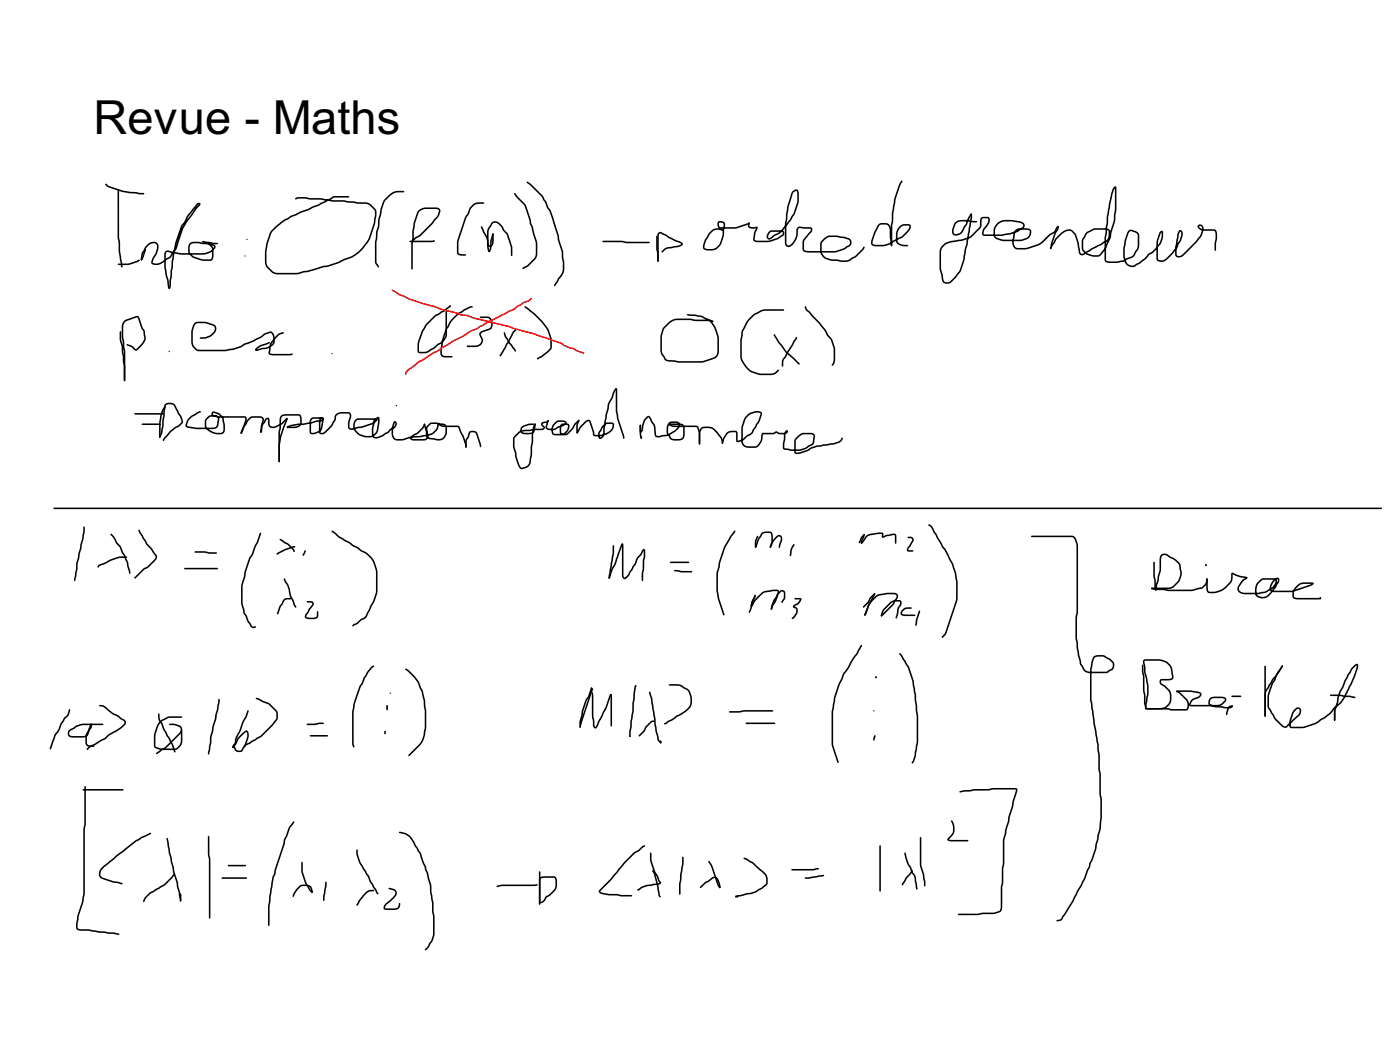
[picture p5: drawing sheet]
<svg xmlns="http://www.w3.org/2000/svg" width="353mm" height="265mm" viewBox="0 0 353 265" stroke-linecap="round" stroke-linejoin="round" font-family="sans-serif">
<defs><g id="words">
<text font-size="11.9" x="23.6" y="33.7">Revue - Maths</text>
</g></defs>
<g fill="#000">
<path d="M26.5 46.5l.4-.1a4 4 0 0 0 2.5 1.2l1.8 .5 5.1 .6 .2 .2-.2 .2h-.9l-2.5-.3-1.9-.3-2.3-.8a2.89 2.89 0 0 1-2.2-1.2zM29.7 47.8l.2-.2 .2 .2v12.1l.2 1.2 .1 2.4 .6 3.8-.2 .2-.2-.3-.4-1.8-.5-5.5zM74.5 50l.7-.3h1.8l1.3 .3h2.9l2.9 .5h2.6l3.7 .5 2.3 .1a3.8 3.8 0 0 1 2.1 1.7l.2 .5v1.2l-.3 2-.7 2.1a10.1 10.1 0 0 1-7 7.1l-1.1 .5a16.3 16.3 0 0 1-4.8 1.4l-5.9 1.6h-5.5a3.9 3.9 0 0 1-2.8-3.4v-2.4l.3-1.4a7.3 7.3 0 0 1 2.4-4.9l2-1.6 1.9-1.1 6.7-2.8 3.9-2.1h3.9l.2 .2-.2 .2h-3.8l-3.8 2.1-6.8 2.8-2 1.2-2.2 1.8a6.7 6.7 0 0 0-1.9 4.3l-.2 2.5a3.4 3.4 0 0 0 1.6 3.9l1.1 .3h5.1l5.9-1.5a15.8 15.8 0 0 0 4.9-1.5l1.1-.5a9.5 9.5 0 0 0 6-4.9l1.3-4 .4-2.1-.1-1.2-1.4-1.4-.9-.3h-1.9l-3.5-.5h-2.8l-3.2-.5h-2.6l-1.3-.3h-1.7l-.6 .3zM97.6 49.8l1-.9 1-.6 2.3-.2 .2 .2-.2 .2-1.7 .1-.9 .3a5.4 5.4 0 0 0-2.9 4.5l-.5 2.1-.1 1.6-.4 1.4-.3 2.7v4.9l.6 1.2-.2 .2-.8-1.3v-5l.3-2.8 .4-1.3 .1-1.8 1-3.7a2.93 2.93 0 0 1 1.1-1.8zM121.4 57.3l.2-.2 .2 .1 1.2 2.5 .6 2.2a.84 .84 0 0 0 .7-1.1v-1.7l.2-.2a2.82 2.82 0 0 1 .1 2.2 .88 .88 0 0 1-.4 1 .88 .88 0 0 1-1.1-.1l-.3-1.8zM119.2 51.8l1.2-.7 1.7-.1 .2 .2-.2 .2h-1.3a3.1 3.1 0 0 0-2.4 2.7l-.7 1-1.9 6.1v2.7l.7 .2h1l.2 .2-.2 .2h-1.4l-.5-.2-.2-.4 .1-3.3 1.9-5.8 .6-.9 .6-1.4zM124.3 59.1l.1-.2 .3 .2-.2 .2zM124.3 59l.3 .1v.2a7.3 7.3 0 0 0-.5 3.3l-.3 .8-.3 .2-.2-.2 .4-.8a7.9 7.9 0 0 1 .5-3.5zM130 48.7l1.5 1.7a4.9 4.9 0 0 1 2 3.4l1.4 5.1a9.2 9.2 0 0 1 .4 6.4l-2 2-1.2 .6-.2-.2 1.3-.8 1.9-2.1a9 9 0 0 0-.6-5.8l-1.8-6.2a3.9 3.9 0 0 0-1.8-2.4l-1.1-1.4zM133.1 45.8l1.1 .7 2.7 2.8 1 1.6 .5 1.4 .7 .9 .7 1.9 1.3 4.2 .1 1.1a11 11 0 0 1 1.1 5l.2 2.6a4.8 4.8 0 0 1-1.4 2.7l-1 1.6-.2-.2v-.3l1.1-1.7a3.3 3.3 0 0 0 1.1-2.1l-.2-2.5a11.1 11.1 0 0 0-1.1-5l-.1-1.1-1.3-4.1-.7-1.9-.6-1-.5-1.3-1-1.6-2.7-2.7-1-.7zM165.7 59.6l.2-.2 .2 .2v3.2l.2 1.3v1.8l-.2 .2-.2-.2v-1.9l-.2-1.2zM181.3 55.9a1.12 1.12 0 0 1 1.4 0 1.12 1.12 0 0 1 .3 1.3l-.1 .4a7 7 0 0 1-1.7 5 3.6 3.6 0 0 1-3.3 .4l-.4-.4v-.7l.4-1.3 .8-1.3a2.7 2.7 0 0 1 3.2-1.6l.7 .3-.2 .2-.6-.1a2.3 2.3 0 0 0-2.8 1.4l-.6 1.1-.4 1a.75 .75 0 0 0-.1 1 .75 .75 0 0 0 .9 .2 2.57 2.57 0 0 0 2.9-1.2 8.2 8.2 0 0 0 .8-4.1l.1-.4a.67 .67 0 0 0-.2-.9 .67 .67 0 0 0-.9 .2l.2 .8 .7 .1a11 11 0 0 0 6.6-1.1l.3 .1-.1 .2a12 12 0 0 1-7.2 1.2 1.09 1.09 0 0 1-.9-.7 1.09 1.09 0 0 1 .2-1.1z"/>
<path d="M188.9 56.3l.2-.2 .2 .2-.2 .2zM188.9 56.3l.2-.2 .2 .1-.1 .8a1.64 1.64 0 0 0 1.9 .2l.2 .4-.6 1.3-.2 1.5 .2 .2 3.5 .1 2.1-.7 1.2-.8a.39 .39 0 0 0 .2-.4 .39 .39 0 0 0-.4-.3h-2.3a1.31 1.31 0 0 0-1 1.4l.4 .1 2.5-1.6 2.5-3a11 11 0 0 0 1.9-4.4v-2.1l-.2-.7-.9 .5-1.1 3.5-.5 4.3 .1 5.2a.7 .7 0 0 0 .7 .3 .7 .7 0 0 0 .5-.5 4.1 4.1 0 0 0 1.1-2.9l.1-.7a.88 .88 0 0 1 1-.7l1.6 .1a1.19 1.19 0 0 1 1.3 .3v.9l-1.9 2.3-.1 2.1 .3 .3 .7 .1h7.1l1.9-.7 1.5-.9 .1-.6-.2-.5-1.2-.5-2.1-.3h-1.7l-.5 .2-1.4 1.3v2.2l.4 .9 .8 .6 1.2 .4 3.7 .3 .8-.2 1.4-.9 1.9-1.8 .3-.5 .1-.1 .2 .2-.4 .7-1.7 1.7-1.8 1.1-1.8 .2-3-.4-1.5-.5-.9-1.1-.1-2.5 .2-.7 1-1 1-.5h2.1l3.1 .8a1.28 1.28 0 0 1 .5 1.3 1.28 1.28 0 0 1-1.1 1l-.9 .5-2 .7h-7a1.35 1.35 0 0 1-1.3-.5v-2.5l1.9-2.4 .1-.5-2.9-.2-.3 .4-.1 1a3.5 3.5 0 0 1-2.5 3.3l-.5-.3-.2-.5v-5l.5-4.3 1-3.2a1.34 1.34 0 0 1 1.8-1l.1 .2a9.1 9.1 0 0 1-1.7 7.1l-2.4 3.1-2.5 1.7a.82 .82 0 0 1-1.3 .1 .82 .82 0 0 1 .1-1.2l.3-.6 .5-.3h2.7a.8 .8 0 0 1 .8 .7 .8 .8 0 0 1-.6 .9 8.3 8.3 0 0 1-6.1 1.4l-.9-.2-.4-.4 .3-1.9 .5-1.1 .1 .1a1.62 1.62 0 0 1-2.2-.6zM227.5 45.6l.2-.1 .2 .2a21.1 21.1 0 0 0-2 6.1l-.6 5.2v5l-.2 .2-.2-.2v-4.9l.5-4.2a18.1 18.1 0 0 1 1.7-6.6zM245.2 53.8a1.98 1.98 0 0 1 0 2l-.8 5.7-.5 1.5a15.6 15.6 0 0 1-1.4 5.6l-2.4 2.7a1.44 1.44 0 0 1-1.6 .2 1.44 1.44 0 0 1-.8-1.4 17.4 17.4 0 0 1-.2-7.6 3.7 3.7 0 0 1 3.1-1.8l.9-.1a6.7 6.7 0 0 0 5.1-2.6l.8-.9 .1-1.7 .2-.5 .5-.2h1.2a1.48 1.48 0 0 1-.1 2.3l-.8 1.1-.1 1h4.8a10.7 10.7 0 0 0 4.7-1.6l.3-.2a.67 .67 0 0 0 0-.8 .67 .67 0 0 0-.7-.3l-1.5-.2a4.7 4.7 0 0 0-3.7 .4l-1 1.3-.1 1.6 .2 .4 1.7 .7 2.6 .1a5.5 5.5 0 0 0 3-.3 1.63 1.63 0 0 0 1.3-1.9l-.7-.3h-2a1.31 1.31 0 0 0-1.1 1.4l-.1 .8a1.53 1.53 0 0 0 .9 2.4 8.8 8.8 0 0 0 8-3.6l1.1-.6 .8-1.3 .3-.1 .2 .2-1 1.4-1.3 .8a9.3 9.3 0 0 1-8.4 3.5 2.05 2.05 0 0 1-.9-2.9v-.8a1.67 1.67 0 0 1 1.8-1.6h1.1a1.21 1.21 0 0 1 1.7 .8 2.22 2.22 0 0 1-2.2 2.3 17.8 17.8 0 0 1-6-.1 1.41 1.41 0 0 1-1.4-1.5 3 3 0 0 1 1.2-3 4.9 4.9 0 0 1 4.1-.5l1.2 .2a1.19 1.19 0 0 1 1.4 1.5l-.4 .4a7.9 7.9 0 0 1-4.1 1.6h-.3a7.6 7.6 0 0 1-3.4 .2 3.8 3.8 0 0 1-2.3-.1l-.2-.3v-.7l.6-1.1a2.19 2.19 0 0 0 .9-2.1h-1.5l-.3 2.1-1.3 1.5a6.7 6.7 0 0 1-4.8 2.2l-1 .1a2.95 2.95 0 0 0-3 2.7v4l.5 2.2a1.05 1.05 0 0 0 .5 1.1 1.05 1.05 0 0 0 1.2-.1 8.4 8.4 0 0 0 3.4-6.2l1.3-6.4 .5-3.4v-1zM241.2 56.1l.6-.4 .8-.2h1.9l2.1 .2 .2 .2-.2 .2h-.8l-1.3-.2h-1.6a1.66 1.66 0 0 0-1.9 1.3l-.1 .5a.8 .8 0 0 0-.2 .8 .8 .8 0 0 0 .7 .6 1.76 1.76 0 0 0 1.7-1.4l.7-1.2 .6-1.6 .8-1.1 .2 .2-2 3.9a1.98 1.98 0 0 1-2.8 1.3l-.2-.6v-.7zM267 57.2l.2-.2a1.17 1.17 0 0 1-.4 1.6l-1.1 2.9-.1 1-.3 .4-.2-.2 .3-1.4zM29.9 66.5l2.6-.1 2.6-1a.48 .48 0 0 1 0 .6 .48 .48 0 0 1-.5 .2l-2.3 .7h-2.4l-.2-.2zM37 61.9a2.03 2.03 0 0 1 2.6-.7 1.86 1.86 0 0 1 .2 2.2l-.3 .8-.6 1-.3 1a2.25 2.25 0 0 0 2.8-.6l1.6-1 1.2-1.9 .5-1.5a16 16 0 0 1 3.6-7.1l1.9-2.6-1 1.1a12.6 12.6 0 0 0-2.6 3.9l-.6 .8-1.5 4.3-.8 4.4-.6 6.1-.3 .8-.2-.2 .7-6.7 .9-4.5 1.4-4.3 .8-1.1a11.7 11.7 0 0 1 2.6-3.9l.7-.8a.47 .47 0 0 1 .6-.3 .47 .47 0 0 1 .2 .7l-.9 1-2.4 3.3a26.3 26.3 0 0 0-2.7 6.9l-1.3 1.9-.9 .6a4.4 4.4 0 0 1-3.2 1.4l-.7-.2-.2-.4 .3-1.3 .4-.6a3.6 3.6 0 0 0 .7-2.6 1.05 1.05 0 0 0-1.7-.2l-1 1-.7 1.3-.3 1.6-.2 .2-.2-.2 .3-1.7zM35.7 65.3l.2 .2-.2 .2-.2-.2zM36.5 63l.2-.2 .2 .3-.8 2.2-.4 .4-.2-.2zM41.8 63.4l.4-.2 .5 .1a16.9 16.9 0 0 0 5.6 .6h2.6a3.5 3.5 0 0 0 3.1-1.4v-.4l-1.2-.4-3.8-.3a.97 .97 0 0 0-1.1 1.2l.1 1.2 1.1 1a7 7 0 0 0 4 .6l.3-.1 .1-.5v-2.2l-.9-.9-1.4-.5-.1-.2 .2-.2 1.6 .6 .9 1.1v2.6l-.2 .5-.5 .2a7.4 7.4 0 0 1-4.3-.7l-1.2-1.2-.1-1.4a1.35 1.35 0 0 1 1.5-1.5l3.7 .3 1.3 .4a.66 .66 0 0 1 .4 .5 .66 .66 0 0 1-.2 .6l-1 .9-1.3 .5-3.6 .1a20.7 20.7 0 0 1-6-.7l-.4 .4a14.8 14.8 0 0 0 .7 6.6l.3 2.1-.2 .2a1.13 1.13 0 0 1-.4-1.2l-.1-1a14.8 14.8 0 0 1-.7-6.9zM42.7 72.5l.3 .2-.2 .2-.3-.2z"/>
<path d="M51.1 60.9l.2-.1 .2 .3-.2 .1zM51.2 60.8l3.7 .5 .2 .1-.2 .2h-.9l-2-.3-.7-.1-.2-.2zM103.5 60.7l6.2-.1 .2 .2-.9 .3h-5.5l-.2-.2zM105.6 53.1l1.6-.7 3-.1a.92 .92 0 0 1 1 1.1 4.9 4.9 0 0 1-1.7 2.7 16.1 16.1 0 0 1-4.4 4.1l-1 .9-.3-.2 1.2-1.2a14.8 14.8 0 0 0 4.4-4.1l.1-.2a3.2 3.2 0 0 0 1.3-2.2l-.1-.3-.4-.1-2.7-.1a1.94 1.94 0 0 0-2 1.2l-.8 2.4-.3 1.9v2l-.3 1.3v6.4l-.2 .2-.2-.2v-6.4l.3-1.3v-2l.3-2 .9-2.6zM108.9 80.4l1-1 2.2-1.1 1.5-1.3 .3 .2-1.6 1.4-1.8 1a12.1 12.1 0 0 0-3.4 3.6l-1.2 3.2-.1 2.3 2-.1 1.7-.9 1-1a2.87 2.87 0 0 0 1.9-1.8l.1-6.3 .2-.2 .2 .2-.1 6.5a3.4 3.4 0 0 1-2.1 2l-1.5 1.1a3.7 3.7 0 0 1-3.5 .9l-.3-.4 .1-2.2 .9-2.9 .4-.6a6.1 6.1 0 0 1 2.1-2.6zM114.6 79.9l1-.9 1.5-1 1.6-.7 .5-.1 .2 .2-2.4 1.2a9.5 9.5 0 0 0-4 4.3l-1.1 3.1-.3 3.3 .5 .5h2l.2 .2-.2 .2h-1.8a1.09 1.09 0 0 1-1.1-1l.3-3.1 1-3 1.1-2zM121.3 79.9h1.8a1.92 1.92 0 0 1 1.3 1.5 1.92 1.92 0 0 1-.9 1.9l-2.1 .9 .4 1.1a1.69 1.69 0 0 1-1.8 2.3h-2l-.2-.2 .2-.2h2a1.3 1.3 0 0 0 1.5-1.7l-.5-1 .1-.6 .6-.4 1.7-.6a1.57 1.57 0 0 0-.3-2.6l-1.8-.1-.2-.1zM124.1 56.1a1.46 1.46 0 0 1 2 .2l.8 .7 .4 1 1.1 1.3 .9 3 .1 2.2-.2 .2-.2-.2-.1-2.3-.9-2.8-2.1-2.8a.98 .98 0 0 0-1.6 0l-.9 1.6a15.1 15.1 0 0 0 .2 5.1l.1 .1-.2 .2-.2-.1a12.4 12.4 0 0 1-.3-5.4zM132.6 77.2l2.4 1.8 2.9 3.2a7.1 7.1 0 0 1 1.3 5.8l-2.2 2.1-1.2 .6-.3-.2 2.3-1.6 1.1-1.1a7.2 7.2 0 0 0-.6-4.2l-1.6-2.3-2-2-2.2-1.7-.1-.2zM152.2 60.7l11.7 .3 .2 .2-.2 .2h-5.6l-1.3-.3h-4.8l-.2-.2zM166.3 58.7l.7-.1 3.5 1.9 1.5 .6a.53 .53 0 0 1 .4 .5 .53 .53 0 0 1-.4 .5l-3.7 .7-1.1 .9-.2-.3 1.1-.9 3-.5 .9-.4-3.2-1.5-1.9-1.1a.4 .4 0 0 0-.6 .4v6.5l-.2 .2-.2-.2v-6.5zM221.8 56.6l.6-.3h1.2a1.62 1.62 0 0 1 1.4 2l.3 3.3v.4l-.2 .2-.2-.2-.3-2.1v-1.9a1.14 1.14 0 0 0-1-1.3h-1.2l-.4 .3-1 1.8-.6 1.9a.71 .71 0 0 0 0 .9 .71 .71 0 0 0 .9 .2h1.9l1.4-.5 3.1-1.7 1.8-2a.36 .36 0 0 0 .2-.4 .36 .36 0 0 0-.3-.3h-1.1a2.21 2.21 0 0 0-1.7 2.2l.1 2 1 .6 1.5 .1 .2 .2-.2 .2-1.6-.1-1.2-.7-.2-.5v-1.8a2.58 2.58 0 0 1 2.1-2.6h1.1a.79 .79 0 0 1 .6 .6 .79 .79 0 0 1-.2 .8l-1.9 2-2.2 1.1a4.6 4.6 0 0 1-3 1.2h-1.1a1.21 1.21 0 0 1-1.7-.9l.7-2.5z"/>
<path d="M266.6 60a4.7 4.7 0 0 1 3.4-2.2l.2 .1a2.87 2.87 0 0 1 1.8 2.1l.8 3.8a.74 .74 0 0 0 1.3-.2l4.6-2.7a1.7 1.7 0 0 0 1.2-2l-.1-.7-.9-.2h-2.5l-1.6 .8-1.2 1.7-.1 2.3a3.5 3.5 0 0 0 3.8 1.6l1.6-1.9 1.2-2.6 .5-2.2a5.8 5.8 0 0 0 .6-3.2l.3-1.4v-5.8l.1 .1-.6 1.4-.7 2.7-1 8.4v5.6l.2 .3a10.1 10.1 0 0 0 4.1-.1l1-.6a2.37 2.37 0 0 0 2.1-1.8l.5-1.2v-2.8l-.5-.6-1.1-.4-.3 .1-.4 .5-.6 1.8-.3 2.1a5.8 5.8 0 0 0 .4 3.2 1.59 1.59 0 0 0 2.7 .4l1.8-1.2 1.1-1.2 .9-.5 1.8-2.1 .6-1.6v-1.2l-.9 2.4v4.5a1.47 1.47 0 0 0 1.6 0l1.8-1.7 1.1-1.4 1.3-2.9 .1-.7-.3-.4-.4 .9-.5 3v2l.1 .2a1.15 1.15 0 0 0 1.3-.3l3.3-3.3 1.2-1.4 .5-1.7-.1-.5-.3-.3a.24 .24 0 0 0-.4 .1 .25 .25 0 0 0 .3 .4l.9 .3 2.7 .1 .5 .3 .2 2-.2 1.1-.1 1.9-.2 .1-.1-.1v-2l.2-1-.2-1.8-.2-.2h-2.6a1.22 1.22 0 0 1-1.4-1.4 .96 .96 0 0 1 1.2 .1 .96 .96 0 0 1 .2 1.2l-.5 1.4-1 1.4-3.7 3.7a1.15 1.15 0 0 1-2-.4v-1.9l.3-1.1a5.2 5.2 0 0 1 .9-3.1 1 1 0 0 1 .7 1.5l-1.5 3.2-1 1.3-2.1 1.9a1.32 1.32 0 0 1-2-.8v-4l.7-2.4a.52 .52 0 0 1 .4-.5 .52 .52 0 0 1 .6 .3l-.1 1.3-.4 1.3-1 1.5-1 1.1-1 .5-1 1.2-2.1 1.4a1.87 1.87 0 0 1-3.1-.7 6.3 6.3 0 0 1-.4-3.7l.3-1.9 .7-1.9 .5-.7h.6l1.4 .5 .5 .7v3l-.5 1.2a3.1 3.1 0 0 1-2.7 2.2l-.6 .4a10 10 0 0 1-4.2 .3l-.5-.3-.2-.4v-5.8l1.1-8.4 .5-2.6 .7-1.5a.36 .36 0 0 1 .4-.3 .36 .36 0 0 1 .3 .4v5.5l-.3 1.6a7.6 7.6 0 0 1-.9 4l-.3 1.6-1.1 2.6-1.5 1.9a3.7 3.7 0 0 1-4.7-1.9l.1-2.3 .9-1.5 .4-.5 1.5-.7 .7-.1h2.8l.5 .3 .3 .4a2.39 2.39 0 0 1-1.3 2.9l-4.3 2.5a1.81 1.81 0 0 1-1.9 .6 1.77 1.77 0 0 1-.6-1.5l-.1-1a4.7 4.7 0 0 0-1.6-3.4 2.15 2.15 0 0 0-2.4 .7l-1.3 1.3-1.5 2.4-.2-.2v-.2zM265.1 62.6l.2-.1 .2 .2-.2 .2zM30.2 83.7l.2-.2 .2 .2v2l.5 1.7 .5 4.8v3.8l-.2 .2-.2-.2v-3.7l-.5-4.9-.5-1.6zM31.3 81l2.5-1.1 1.1-.2 .2 .3 .9 2.7 .5 .7 .1 .9a2.47 2.47 0 0 1-.7 2.9l-1.6 1.3-1.2-.9-1.2-.6 .2-.2 1.1 .4 1.2 .9 1.4-1.5 .6-1.2-.2-1.8-.6-.9-.9-2.6-2.5 .8a1.43 1.43 0 0 0-1.1 1.6v2.6l.5 3.7v7.2l-.2 .2-.2-.2v-7.2l-.2-2.1a13.7 13.7 0 0 1-.1-5.1zM49.1 81.5l.3-.2a7.1 7.1 0 0 1 4.7 .6 1.4 1.4 0 0 1 0 2.2l-.8 .8-1.2 .5-1.5 .1-.2-.2 .2-.2h1.2l1.1-.5 1-.9a.93 .93 0 0 0-.2-1.5 7.1 7.1 0 0 0-4.1-.6l-.4 .5-.5 1.3v2.7a2.23 2.23 0 0 0 1.2 2.1h7.3a9.9 9.9 0 0 0 4.2-1.4l2.4-.9 1.8-.9 1.2-.9 1.3-.5a1.21 1.21 0 0 1 1.3 1.5l-.1 1.4a3.4 3.4 0 0 1-3.3 1.7l-1 .3a.45 .45 0 0 1-.6-.2 .45 .45 0 0 1 .4-.6l1-.6 2.2-.8 .2 .2-.4 .3a6 6 0 0 0-2.9 1.3l-.1 .2 1.4-.5a2.87 2.87 0 0 0 2.8-1.5v-1a1.09 1.09 0 0 0-.7-1.3l-1.3 .5-1.1 .7-2 1.1-2.3 .9a10.1 10.1 0 0 1-5.3 1.4h-5.7a2.44 2.44 0 0 1-2.3-2.5v-2.8zM69.7 84.7l1-.7 .8-.2 .2 .2-1.3 .6-1.7 2-.5 2.5 .8 .2 4.8-.1 .2 .2-.2 .1-4.9 .2-1-.4-.1-.4 .4-2.1zM117.8 87.4l.2-.2 .2 .2-.2 .2zM130.1 83.1l.3 .2-.8 .8-1 2.2-2.3 3.6-.2-.3 2.1-3.5 1.1-2.2zM127.2 84l.2-.2 .1 .1 .3 1 .8 1.3 1.5 2 .2 .4-.2 .2-1.8-2.3-.8-1.5z"/>
</g>
<g fill="#000">
<path d="M61.8 64.4l.2 .2-.2 .2-.2-.2z" fill-rule="evenodd"/>
<path d="M62.4 60.2l.2 .2-.2 .2-.2-.2z" fill-rule="evenodd"/>
<path d="M42.5 88.7l.2-.2 .2 .2-.2 .2z" fill-rule="evenodd"/>
<path d="M83.7 89.2l.2-.2 .1 .2-.1 .2z" fill-rule="evenodd"/>
</g>
<g fill="#f00">
<path d="M102.7 93.4l2.8-2.2 5-2.9 4.1-2.6 2.2-1.1 2-1.2 1.6-.7 2.9-1.7 6.1-3 2.7-1.8 1.3-.5 .7-.5 .2 .2-.6 .6-1.4 .6-2.7 1.7-6.1 3-2.9 1.8-1.6 .6-2 1.3-2.2 1.1-3.1 1.8-1 .8-5.1 2.9-2.6 2.1-.5 1-.2-.6z"/>
<path d="M134.1 75.2l.2 .2-.2 .2-.2-.3z"/>
<path d="M133.8 75.3l.2-.2 .3 .2-.2 .2z"/>
<path d="M99.1 73l2.3 1.3a29.7 29.7 0 0 0 6.3 2.3l5.3 1.6a7.5 7.5 0 0 1 3.3 1l.3 .1a8.6 8.6 0 0 1 3.6 .9l8.3 2 1.5 .6 4.8 1.2 6.9 2.4 .9 .6 2.3 .8 .8 .5 1.9 .8-.3 .2-1.7-.6-.8-.5-2.3-.8-1-.6-6.8-2.4-4.8-1.2-1.5-.6-9-2.2a7.1 7.1 0 0 0-3.2-.8h-.1a7.3 7.3 0 0 0-3.2-1l-2.6-.8a43.2 43.2 0 0 1-8.1-2.7l-1.6-.6-1.6-1.1-.1-.2z"/>
</g>
<g fill="#000">
<path d="M190.1 79.4l2-1.1 .8-.3h4.9l.2 .2-.2 .2h-4.8l-1.9 .9a6.5 6.5 0 0 0-2.6 2.6l-.9 1.9-.3 2.1v4.1a5.3 5.3 0 0 0 3.7 4l1.1 .3h2.6l.9-.3 .9-.8 .2 .2-.7 .8-.8 .4h-3.4a5.7 5.7 0 0 1-4.9-4.7v-4l.4-2.4 1.2-2.4zM203.1 77.4l.2-.2 .2 .2 .4 .7 3.1 3.3 1.4 1.7 .7 1.4a5.1 5.1 0 0 1 1.8 3.8l-.2 3.3a.48 .48 0 0 1-.2 .5 .48 .48 0 0 1-.5 0l.5-1.1v-2.7a5.1 5.1 0 0 0-1.7-3.6l-.8-1.5-1.2-1.5-3.3-3.4zM155.4 98.1l.3-.2 .1 .4 .1 5.4 .2 1.7 1.5 4.5 .1 .7-.2 .2-.2-.2-1.5-5.1-.3-1.8zM168.4 81.7l1.2-1a11 11 0 0 1 5.5-.1h3.6a1.66 1.66 0 0 1 1.5 .5l-.2 .2-.6-.2a20.2 20.2 0 0 1-5.6-.3h-2.4a4.3 4.3 0 0 0-3.6 2.1l-.2 .3a12.8 12.8 0 0 0-.3 5.9l.6 .9a1.05 1.05 0 0 0 1.2 .9l2.3 .2h5.7l1.2-.3a4.3 4.3 0 0 0 2.4-1l.4-1v-3.9a7.8 7.8 0 0 0-1.6-3.4l-.7-.6-1.7-.9-3.1-.3-.6-.3 .2-.2 3.5 .4 1.9 .9 .9 .8a8.1 8.1 0 0 1 1.6 3.5v3.2a2.22 2.22 0 0 1-1.2 2.6l-3.2 .9h-5.7l-1.9-.2a1.51 1.51 0 0 1-2-1.1l-.6-1a12.7 12.7 0 0 1 .4-6.3zM195.3 84.5l.2-.2 .1 .1 3 4.2 3.3 3.1-.1 .3-3.5-3.2-1.9-2.4zM200.9 85.1l.2-.1 .2 .2-.1 .3-3.3 5.4-.1 1.5-.2 .2-.2-.2 .1-1.7zM34.1 104.2h7.2l.2 .2-.2 .2h-7.2l-.2-.2zM35.9 106.8h4.6l.2 .2-.2 .2h-4.6l-.2-.2zM41.7 101.9a1.97 1.97 0 0 1 2.6 .4l1.5 2.8 .4 1.5-.9 1-.9 .5-1.3 .9-1.8 2.3-.2-.2 .2-.5 1.6-1.8 1.2-1.1 .9-.4 .8-.8-.3-1.2-1.6-2.8a1.47 1.47 0 0 0-2-.1l-.6 4.1a8.7 8.7 0 0 1-.7 3.8l-.2 .2-.2-.3a8.3 8.3 0 0 0 .7-4l.3-2.6zM41.5 102.5l.2-.1 .2 .2-1 2.3-.3 1.9v3.6l-.2 .1-.2-.1v-3.8l.4-2.1zM47.9 105.2l2-1.3 .7-.2 .2 .2-1.8 1.1a2.89 2.89 0 0 0-1.8 2.4l2.3 .5h4.3a.94 .94 0 0 0 1-1.1l.2-1.2-.1-.3-.5-.1h-1.3l-.9 .9-.1 1.5a3.8 3.8 0 0 0 3.7 1.6l.4-.2 .2-.5-.2-2.1a2.1 2.1 0 0 0-2.1-2.2l-.3 .1v.3l1.3 .4 7 .1 .2 .4-.1 .6-1 3.1-.3 .3-.2-.2 1.1-3 .1-.9h-6.6l-1.6-.4a.63 .63 0 0 1-.2-.9 .63 .63 0 0 1 .9-.2 2.72 2.72 0 0 1 2.3 2.9l.1 1.7a1.09 1.09 0 0 1-1 1.1 4.1 4.1 0 0 1-4.1-2v-1.4l.3-.6 1-.8h1.5a.9 .9 0 0 1 .9 1l-.2 1.2a1.31 1.31 0 0 1-1.5 1.3h-4.2l-2.5-.6a2.38 2.38 0 0 1 .9-2.5zM62.9 105.4l.7-.4h2a.93 .93 0 0 1 1 1.3l-.3 1.1-.1 1.5-.3 .3-.2-.2 .1-.2 .1-1.4 .3-1.7-.5-.3-2.2 .1a3.5 3.5 0 0 0-1.4 1.8l-1.2 2.2-.2-.3 .5-1.4z"/>
<path d="M67 105.7l.6-.3a.55 .55 0 0 1 .5 .7l.1 1.2 .3 .3h.6l1.8-.8 1.4-1.3 .3 .2-1.3 1.3-1.5 .8a1.34 1.34 0 0 1-2.1-.8l-.1-1.2-.4 .2a5.5 5.5 0 0 0-1.2 2.9l-.1 .3h-.2a2.01 2.01 0 0 1 .3-1.8zM70.9 104.9l1.1-.4h3.3a1.21 1.21 0 0 1 .9 1.7v.5a1.68 1.68 0 0 1-2.2 1.3h-1.4l-.2-.2 .2-.2h1.4a1.68 1.68 0 0 0 1.7-.7l.1-1.3-.3-.7h-3.3a.96 .96 0 0 0-1.2 .9l-.1 2.2-.2 1.1v7.4l-.2 .2-.2-.2v-7.4l.2-1.2 .1-2.1zM72.6 107.6l.2 .2-.2 .2-.2-.2zM72.4 107.6l1.3-.5 4.7-.6 2.5-.5 .6-.4-2.4 .1-.4 .3-.1 3.1h.8l1.1-.4 .4-.5 .4-1.9-.2-.7-.2 1v2.4l.4 .2 .6-.3 1.6-1.6 .3-.5a3.3 3.3 0 0 0 .8-2l.4-.5 .7-.2 2.1-.1a1.02 1.02 0 0 1 .8 1.6l-.3 1v1.3l.7 .2 1.1-.4a11.5 11.5 0 0 0 4.4-1.4l.5-.5v.2l-4.6-.1a1.8 1.8 0 0 0-.2 3 3.1 3.1 0 0 0 4.8 0l.4-2.2v-1.2l-.8 .9-.3 1.7v1.3a.76 .76 0 0 0 .3 .8 .76 .76 0 0 0 .9 0l2.3-1.2 .6-.7a1.74 1.74 0 0 0 1.4-1.5l-.1-.2-.4 1.3v1.7a1.07 1.07 0 0 0 1 1.2 6.1 6.1 0 0 0 3.4-.7l1.7-1 1.2-1.3 .4-.8 .2-.2 .2 .2-.6 1.2-1.2 1.2-1.5 .9-2.4 .8-1.6 .1a1.56 1.56 0 0 1-1.2-1.8v-1.5l.4-1.3a.54 .54 0 0 1 .8-.2 .54 .54 0 0 1 .1 .8 3.2 3.2 0 0 1-1.7 1.5l-.6 .6-2.2 1.2a1.18 1.18 0 0 1-1.4 0 1.18 1.18 0 0 1-.4-1.3l.2-2.6a1.64 1.64 0 0 1 1.6-1.4l.1 1.4-.2 1.7a2.74 2.74 0 0 1-4.1 1.9 2.63 2.63 0 0 1-2.2-1.8 2.63 2.63 0 0 1 .6-2.7l.6-.2h4.4a.37 .37 0 0 1 .4 .2 .37 .37 0 0 1 0 .4 7.9 7.9 0 0 1-4.8 1.9l-1.1 .4a1.12 1.12 0 0 1-1.5-.5v-1.3l.4-1.5v-.5l-.3-.2h-1.3a1.43 1.43 0 0 0-1.9 1.6l-.6 1a6.5 6.5 0 0 1-2.2 2.4 .93 .93 0 0 1-1.5-.4l.1-3a.6 .6 0 0 1 .6-.7 .6 .6 0 0 1 .5 .8l-.3 1.7a1.66 1.66 0 0 1-1 1.4l-1.2 .4-.9-.2-.1-3.1a1.07 1.07 0 0 1 1.1-1h2a.52 .52 0 0 1 .5 .6 .52 .52 0 0 1-.6 .4l-4.5 .9-2.9 .3-1.2 .5zM72.4 105.5l.2 .2-.2 .2-.2-.2zM72.4 105.5l.2 .4-.9 2.3a16.6 16.6 0 0 0-1 8l-.2 .5a2.95 2.95 0 0 1-.2-2.2v-2.4l.3-1.9zM103.6 110.3l.7-.2 3.4-.4 1.3-.4 1.1-1.1 .2-1.1-1.2-.1-.4 .1-.7 .9-.1 1.4a1.05 1.05 0 0 0 1.4 1.1l1.6 .3 .6-.2 .4-.3 .6-1-.1-1.6-.3-.4-1.1-.1-.5-.3 .2-.2 1 .1a1.09 1.09 0 0 1 1.2 1.1l-.1 1.6-.5 1a2.16 2.16 0 0 1-2.8 .4 1.51 1.51 0 0 1-2-1.5l.1-1.6 .8-.9 .7-.3h1.2l.3 .2 .2 .5-.3 1-1.2 1.2-1.6 .6-3.8 .5 .4 .2h2.7l.6-.3 .2-.7-.8-2.7 .2-.3 .6 1.7 .4 1.6a1.09 1.09 0 0 1-1.2 1.1l-2.8-.1-.6-.3zM110.6 106.7l.3 .2v.1l-.4-.1zM110.7 106.7l.6 .4 .7 .3 3.9 .1 1.3 2.7 .7 2.6-.2 .2-.2-.2-.7-2.5-1.2-2.5-3.9-.1-1-.5-.2-.3zM118.5 108.9l1.1-.2 .8 .4 1 2.9 .1 .7-.2 .2-1.2-3.5-.7-.3-.7 .1-.8 2v1.6l-.2 .2-.2-.2v-1.8zM131.7 107.7l.5-.4 1.3-.4 1.2-.1 .2 .2-.2 .2-1.1 .1-1.1 .3a.8 .8 0 0 0-.8 .9 .8 .8 0 0 0 1 .7h.8a1 1 0 0 0 1.3-1.1l.1-1.1 .2-.2 .2 .2-.2 1.1a1.36 1.36 0 0 1-1.6 1.5h-.8a1.12 1.12 0 0 1-1.3-.5 1.12 1.12 0 0 1 .3-1.4zM129.9 109.9l.3-.2a3.5 3.5 0 0 1 3.5-1.3l1.1-.2 2-.1a.23 .23 0 0 0 .3 0 .23 .23 0 0 0 0-.3l-.2-.2a.7 .7 0 0 1-.2-.9 .7 .7 0 0 1 .8-.3l.6-.1 .3-.3 .1 .4-.4 .3a.9 .9 0 0 0-1.1 .4l.4 .4a.66 .66 0 0 1 0 .7 .66 .66 0 0 1-.7 .3l-2.5 .2a5.7 5.7 0 0 0-3 .5l-1.2 1.4-.1 2 1.2 4.5 .4 .8 .3 .1 1.2-.5 .6-.7 .3-2 .1-2.1 .5-4.8 .5-1 .3 .1-.4 .9-.3 1.6-.3 5.3-.3 2-.6 1-1.5 .6-.5-.1-.4-.4-.9-2.6-.6-2.9v-1.7z"/>
<path d="M138.3 106l.2 .2-.1 .2-.3-.2zM138.2 106.1l.3 .1-.4 1.6 .5 .3h1.4l2.6-1.3a.25 .25 0 0 0 0-.3 .25 .25 0 0 0-.3 0h-1.5a2.22 2.22 0 0 0-1.1 2.6l.3 .4h2l1-.8a1.2 1.2 0 0 0 .3-1.4h-1.4l-.2 1.7a1.06 1.06 0 0 0 1.4 .3l1.3-1.2 .6-1.1 1.1-1.1 .2 .2-.1 .2-.9 .9-.7 1.2-1.2 1.2a1.38 1.38 0 0 1-2.1-.6v-.8a1.05 1.05 0 0 1 1.2-1.4l.9 .1a1.47 1.47 0 0 1-.3 2.3l-.9 .6-1.9 .1a1.22 1.22 0 0 1-1.1-1.8 2.5 2.5 0 0 1 1.9-2h1a.7 .7 0 0 1 .9 .5 .7 .7 0 0 1-.6 .8l-1.4 .6-.9 .5h-1.3a.86 .86 0 0 1-.9-.3 .86 .86 0 0 1 0-.9zM155.4 98l.2-.1 .2 .2-.7 1-.4 1.4a4.5 4.5 0 0 0-1 2.9l-.4 1.3-.6 3.2v1.4a1.2 1.2 0 0 1-1.5 1.3v-.1a1.97 1.97 0 0 1 .4-2.2l.3-.7 1-.9 1.8-.1a1.42 1.42 0 0 1-.3 2.3 5.3 5.3 0 0 1-4.2 1.2 .87 .87 0 0 1-.6-1.1l-.8-2.6-.2-.1a6.2 6.2 0 0 0-2.6 2.8l-.3 .3-.2-.2 .1-.2a6.1 6.1 0 0 1 2.8-3.1l.5 .1 .2 .2 1.2 3.5a5 5 0 0 0 3.6-.9 1.55 1.55 0 0 0 .7-1.8l-1.5 .1-.8 .8-.3 .5a1.7 1.7 0 0 0-.5 1.9l.4-.1 .3-.5 .7-5 .4-1.6a5 5 0 0 1 1.1-3l.4-1.1zM145.7 109l.2 .2-.2 .2-.2-.2zM146.1 105.9l.2 .2-.2 .2-.2-.2zM145.9 106.1l.2-.2 .2 .2v.2a4 4 0 0 0-.4 2.8l-.2 .3-.2-.2v-.6a3.8 3.8 0 0 1 .4-2.5zM161.5 107.3l.2-.2a1.8 1.8 0 0 1 .2 1.6l.2 1.8-.2 .2-.2-.2-.2-.8zM161.7 110.5l.2-.2 .2 .2-.2 .2zM163.4 105.1l.3-.2 .4 .2 1.2 1.9 .2 .9 .2 1.9a1.17 1.17 0 0 0 1.5 0l1.6-.3 1.5-.9 .7-.7a.62 .62 0 0 0 .4-.7 .62 .62 0 0 0-.7-.5h-1a1.2 1.2 0 0 0-1 1.5v1l.4 .5a1.22 1.22 0 0 0 1.4 1.1h.7a1.03 1.03 0 0 0 1.3-1.3v-1.7l-.3-.4-3.2-.1-.2-.2 .3-.3 2.8 .1a1.1 1.1 0 0 1 1 1.2v1.1a1.49 1.49 0 0 1-1.7 2h-.7a1.51 1.51 0 0 1-1.8-1.2l-.4-.7v-1.1a1.58 1.58 0 0 1 1.4-1.9h1a1 1 0 0 1 1 .7 1 1 0 0 1-.4 1.2l-.8 .8-1.6 .9-1.3 .2a2.13 2.13 0 0 1-2.3-.1l-.3-2.5-1.3-2.2-.8 .9-.8 2.8a.32 .32 0 0 1-.4 .2 .32 .32 0 0 1-.2-.4v-1.5l.2-.2 .2 .2v1.6l-.2-.1 .7-2.6zM161.7 110.2l.2-.2 .2 .2v.4l-.2 .1zM168.8 106.9h.2l.1 .3-.1 .1zM168.8 107.1l.2-.2 1.1 .5 6 .1 .3 .3 .4 1.3v2.9l-.2 .2-.2-.2v-2.7l-.5-1.5h-5.9l-.8-.3z"/>
<path d="M177 108l.6-.3 1.2-.1a3.1 3.1 0 0 1 2.7 1.8l.9 1.3 .2 1.1-.2 .2-.2-.2-.2-1.1-.8-1a2.71 2.71 0 0 0-2.4-1.7h-1a1.18 1.18 0 0 0-1 1.5v2.5l-.2 .2-.2-.2v-2.6l.2-.9zM183.5 109.2l.2-.2a2.91 2.91 0 0 1 2.4-.1l.2 2.3a3.6 3.6 0 0 0 2.3-1.4l1.1-.7 1.7-2.8 .6-1.9a1.32 1.32 0 0 0-1.6-.2 3.3 3.3 0 0 0-2.6 2.8l-.2 1.1v3.4a1.37 1.37 0 0 0 1.6 1.1l1.8-.1a3.1 3.1 0 0 0 1.1-2l.1-.8 .4-.5 .2 .2-.3 1.2a2.84 2.84 0 0 1-1.8 2.4h-1.5a1.75 1.75 0 0 1-2-1.6v-.6a8.1 8.1 0 0 1 1.2-5.8 3.6 3.6 0 0 1 3.7-1.1l.3 .5-.7 2.1-1.7 2.9-1.1 .7a3.4 3.4 0 0 1-2.9 1.4l-.2-2.4h-1.3l-.9 .5-.6 1-.6 1.4-.2-.2 .3-1.2zM182.2 111.8l.2-.2 .2 .2-.2 .2zM192.6 109.2h2.7a.86 .86 0 0 1 1.4 0h1.4l.6-.3-.4 .8-.3 3.3 2 .4a5.8 5.8 0 0 0 3.2-.4l1.9-1.2 .3-1.8-.6-.4h-2.1l-.9 .6-.8 .9v3.1l.9-.1 1.9-.6 .8-.6 1.5-.5 4.5-.6 1.4-.6 .6-.8 .2 .2-.4 .7-.7 .5-1.2 .4-4.3 .6-1.4 .5-.9 .6-1.8 .6a1.01 1.01 0 0 1-1.6-.4v-2.7l.3-.8 1.7-1.3 2.3-.1a.97 .97 0 0 1 .9 .5 .97 .97 0 0 1 0 1l-.3 1.4-2 1.3a6.3 6.3 0 0 1-3.7 .4l-1.7-.3-.3-.4 .2-3.5a.82 .82 0 0 1 1-.9 .85 .85 0 0 1-.9 .9l-1.6-.1a.5 .5 0 0 0-.4-.3 .5 .5 0 0 0-.5 .3l-2.9 .1-.2-.2zM21 133l.2-.2 .2 .2v1.3l-1.8 7.9-.3 3.1-.2 1.2-.2 .2a1.62 1.62 0 0 1 0-1.6l.3-3 1.5-6.2zM28 134.6l.9 .9 .9 1.6a5.2 5.2 0 0 1 1.4 2.5l1.2 2.3 .5 2.3 .1 .4-.2 .2-.2-.1-.6-2.7-.8-1.8-.5-.7-.5-1.4-.9-1-.6-1.3-.8-.9zM35.1 133.6l2.1 3.5 1.1 1.2 .8 1.2a1.25 1.25 0 0 1-.1 2.2l-.2 .2a5 5 0 0 1-2.4 1.9l-2.2 2.2-.3-.2 2.7-2.6a3.7 3.7 0 0 0 1.9-1.5l.2-.3a.91 .91 0 0 0 .6-.8 .91 .91 0 0 0-.5-.9l-.8-1.1-1.1-1.3-1.7-2.7-.3-.8zM49.3 139.1h2.3l1.2 .2h1.8l.2 .2-.2 .2h-1.6l-1.4-.2h-2.3l-.2-.2zM65.6 134.5l.2-.1 .2 .2-.8 2.1-.5 .9a8.3 8.3 0 0 1-1.5 3.4l-1.1 3.3-.3 1.6a8.6 8.6 0 0 0-.5 4.8 6.5 6.5 0 0 0 .4 3.2l.1 .8 1.7 3.2 .4 .2 .6-.2 .2 .2a.9 .9 0 0 1-1 .4 .9 .9 0 0 1-.7-.8l-.6-1-.4-1.1a2.41 2.41 0 0 1-.7-1.9 6.6 6.6 0 0 1-.4-3.7v-.6a8.3 8.3 0 0 1 .7-4.3l.1-.9 1.1-3.3a8.9 8.9 0 0 0 1.6-3.5zM70.8 135.9l2.1 1.3 1.2 1.2 .4 .7-.2 .2-.2-.1-1.5-1.7-1.9-1.2-.1-.2zM69.8 139.7l2.2-1.2 2.1-.7 .5 .2-2.6 .9-2 1.1-.2-.2zM76.9 138.9l.1-.1 .2 .2-.1 .5a.48 .48 0 0 1-.2 .6 .48 .48 0 0 1-.6 0z"/>
<path d="M83.7 134l.3-.1 1.7 1.4 5.2 3.2a8.2 8.2 0 0 1 3.2 2.4l.1 .2a8.7 8.7 0 0 1 1.1 5.5 9.2 9.2 0 0 1-1.4 6.2l-1.5 3.1-3.3 2.2-.2-.2 .2-.3 3.1-2.1 1.1-2.2a10.9 10.9 0 0 0 1.6-4.1v-2.6a8.1 8.1 0 0 0-1.1-5.5 6 6 0 0 0-2.8-2.1l-3-2-2.5-1.4zM154.7 137.7l.2-.2 .2 .2-.1 2-1 6.1-.2 .2-.2-.1v-.5l1-5.7zM156.9 137.3l.3-.2 .2 .5v7.6l.3 .6 .9-.8 1.6-2.8 .5-1.3 1-1.1 .2-.6a.55 .55 0 0 1 .3-.6 .55 .55 0 0 1 .7 .1v1.7l-.2 1.1-.3 5-.2 .2-.2-.2v-1.7l.5-4.5v-1.5l.1 .1-.5 1-1 1.1-.6 1.4-1.6 2.8-.8 .8a.71 .71 0 0 1-.8 0 .71 .71 0 0 1-.3-.8zM185.4 133.9l.1-.1 .2 .3-1 1.3-1.5 2.6a23.6 23.6 0 0 0-1.7 5.9l-.2 .9v4.3l.3 2 1.4 4-.2 .2-.2-.1-1.4-4-.3-1.8a15.4 15.4 0 0 1 .4-6.3l.2-1.2 1.3-3.9 1.6-2.8zM192.3 134.5l.7-.4h1.3a1.21 1.21 0 0 1 .9 1.7l-.1 1.1-.6 1.4-.2-.3 .5-1.7-.3-1.7h-1.8l-.6 1a3.8 3.8 0 0 0-1 2.3l-.3 .3-.2-.2 .1-.2a4.4 4.4 0 0 1 1.1-2.5zM190.8 137.8l.2 .2-.2 .2-.2-.2zM191.1 135.3l.2-.2 .2 .2-.5 1.2v1.5l-.2 .2a1.25 1.25 0 0 1-.2-1.4zM196.1 135.2a.83 .83 0 0 1 1-.1 .83 .83 0 0 1 .4 .9l-.5 2.1-.2 .2a1.82 1.82 0 0 1 .3-1.9v-.6a.42 .42 0 0 0-.2-.4 .42 .42 0 0 0-.5 .1 5.2 5.2 0 0 0-1.7 2.5l-.2 .3-.2-.2 .2-.4a5 5 0 0 1 1.6-2.5zM200.3 137.3l.2-.1 .2 .2-.7 1.1-.2 1.5-.3 .4-.2-.2 .3-1.5zM218 134.9l.2-.2 .2 .2-.7 .8-.7 1.4-.2-.2 .4-1.1zM218.6 135.3l.9-.6 2.5-.3a.8 .8 0 0 1 1.1 .3l-.1 .6 .7-.3a4 4 0 0 1 2.5-.2l.1 2.2-.2 .2-.2-.2-.1-2-1.9 .3-.9 .4-.4-.3 .1-.6-2.5 .2a2.14 2.14 0 0 0-2 1.6l-.5 .5-.4-.1zM217.3 137l.2-.2 .2 .2-.2 .2z"/>
<path d="M218.2 134.7l.2 .4-.9 2.1a.74 .74 0 0 1 .1-1.2zM229.1 135.6l.2-.2h.6a.81 .81 0 0 1 .6 1.3l-1.2 2.1h1.2l.2 .2-.2 .2h-1.1a.6 .6 0 0 1-.5-.5 .6 .6 0 0 1 .3-.6l1.1-1.7a.42 .42 0 0 0-.4-.6h-.6zM234.3 132.5l.3-.2 .9 .7 4.3 7.5a14.6 14.6 0 0 1 1.7 4.7l.3 1.7-.1 4.5-2.7 8.3-1.1 1.3-.1-.3 .8-1.1 2.8-8.2v-4.5l-.3-1.9a14.1 14.1 0 0 0-1.8-4.5l-4.1-7.1zM260.3 135.3l.2-.2h10.1l.7 .3a5.2 5.2 0 0 1 .9 3.8v15.3l-.3 1.3v5.2l.3 2.7 .8 3.7 .9 1.5 .8 .5 4.6 .1 .6-.4a1.23 1.23 0 0 0 .8-2l-.6-.6-1.4-.8-2.1 .1-.3 .3-.3 1-.4 2.1v7.3l2.1 13.8v3.8l.3 1.3v5l.2 1.3v4.6l-.3 3.1-1.1 4.9-2.7 7.3-3.1 5.9-2.4 3.8a1.3 1.3 0 0 1-1.9 1l.3-.2a1.28 1.28 0 0 0 1.3-1.1l2.4-3.7 2.9-5.6 2.8-7.5 1.1-4.9 .3-3-.2-10.7a16.5 16.5 0 0 1-.3-5.2l-2.1-13.9v-7.6l.7-2.9 .6-.6h2.3l1.5 .8 .8 .8a1.61 1.61 0 0 1-.9 2.4l-.9 .5-4.7-.1-1-.6-1-1.7-.7-3.7-.4-2.8v-5.2l.3-1.3v-16.7l-.5-1.7-.7-.6h-10.1zM24.8 142.6l3.1-1.5 1.9-.6 2.2-.1 .2 .2-.2 .2h-1.9l-2 .7-2.9 1.3-.4 .5-.2-.2zM46.6 143.3h8.3l.2 .2-.2 .2h-8.3l-.2-.2zM71.8 145.9l1.1 1.7 .6 2.7 1.4 2.9a.48 .48 0 0 1-.6 0 .48 .48 0 0 1-.2-.6l-1-2.3-.6-2.5-.7-1.2-.2-.5zM71.7 151.2l.8-.3h.9l.2 .2-.2 .2h-.9a1.11 1.11 0 0 0-1 1.1l-.6 .7-.8 2-.2-.3 .6-1.7zM77.6 151.7h.7a.8 .8 0 0 1 1 .5 .8 .8 0 0 1-.5 1l-1.2 1.8a.47 .47 0 0 0-.3 .6 .47 .47 0 0 0 .7 .2l1.8-.1 .2-1.4 .2-.2 .2 .2v1.2l-.3 .4-.8 .3h-1.3a.83 .83 0 0 1-1-.4 .83 .83 0 0 1 .3-1.1l1.5-2.1a.34 .34 0 0 0 0-.5 .34 .34 0 0 0-.5 0l-.7-.1-.2-.1zM157 137.2l.3 .1-.9 2.2a17.9 17.9 0 0 1-2 5l-.3 1.3-.3 .2-.1-.2 .5-1.9a15.6 15.6 0 0 0 1.9-4.7zM153.6 145.8l.2-.2 .2 .2-.2 .2zM169.3 141.7h4.6l.2 .2-.2 .2h-4.6l-.2-.2z"/>
<path d="M170.1 144a2.46 2.46 0 0 1 2 0l2.5 .1 .2 .2-.2 .1h-2.4l-1.9-.2zM190.5 150.2l.2-.1 .2 .2-.9 1.7-.3 1.9-.5 .8-.2-.2 .5-1.2 .2-1.4zM191.1 150.7a3.3 3.3 0 0 1 2.4-1.7l1.7-.2h1.2l.3 .3-.1 .9a6.1 6.1 0 0 1-1.3 2.8l-.5 1.1-.2-.2 .3-1.1a6.8 6.8 0 0 0 1.4-3.2v-.2h-.9l-2 .3a6.6 6.6 0 0 0-3.3 3.3l-.3 .4-.3-.2 .8-1.4zM190.5 150.1h.2l.1 .3-.7 1.8-.2 .8-.2 .2-.2-.2 .1-.7zM196.9 149.1a.81 .81 0 0 1 .9-.2 .81 .81 0 0 1 .5 .8l-.1 1.3-.8 1.2-.1-.3 .6-1.1-.1-1.4-.5-.1-.9 .9a8.2 8.2 0 0 0-1.4 3.5l-.2 .2a1.78 1.78 0 0 1 .3-2l1.1-2zM200.5 151.1l.2-.2h1.5a.49 .49 0 0 1 .2 .5 .49 .49 0 0 1-.3 .4l-.5 .7-1 .5a1.06 1.06 0 0 1 .8 1.6l-.6 1a.62 .62 0 0 1-.9 .4l1.1-1.4-.1-1a.59 .59 0 0 1-.7-.5 .59 .59 0 0 1 .5-.6l.7-.4 .6-.8h-1.3zM220.3 150.1l.4-.4 .3 .2-1.1 1.2-.6 1.1-1.3 1.2-.1-.4 1.1-1.1 .5-1zM220 151.5l1.7-1.5 2.2-.4h1.7a1.05 1.05 0 0 1 1.2 .7 1.05 1.05 0 0 1-.6 1.3l-.7 1.2-2.9 2.8-.2-.2 .1-.2 2.8-2.8 .4-.8a1.26 1.26 0 0 0 .6-1.4l-.4-.2h-1.8l-2.3 .4a6 6 0 0 0-2.6 3.3l-.8 1.6-.2-.3 .9-2.4zM218.4 155l.2 .2-.2 .2-.2-.3zM220.8 149.7l.2 .2-.2 .2-.2-.2zM220.6 149.8l.2-.1 .2 .2-.1 .2-1.3 2.5-.9 2.4-.3 .4-.2-.2 1-2.7zM224.7 151.9l.9-.4 1.5-.1a1.04 1.04 0 0 1 .1 1.8l-.4 1.8-.5 1.1-.2-.2 .3-1a5 5 0 0 1 .8-2.6l-.1-.5h-1.2l-.8 .3-1.8 1.8-.7 1.7-.2-.4 .4-1.2z"/>
<path d="M222.6 155.2l.2 .2-.2 .2-.2-.2zM227.8 153.8l.9-.5 1.4-.1 .2 .2-.2 .2h-.9a1.19 1.19 0 0 0-1.3 1.3l3.1 .2 .2 .2-.2 .2-2.5-.1a.88 .88 0 0 1-1.1-.5 .88 .88 0 0 1 .4-1.1zM232 154.1l.2-.1 .2 .3-.7 2.1-.3 1.4-.2 .1-.1-.2 .1-1.2zM290.8 148.3l4.2 .5h5.8l2.6-.6a2.26 2.26 0 0 0 1.2-2.1l.2-.2 .1 .2a2.47 2.47 0 0 1-2.3 2.6l-1.8 .5h-5.8l-1.2-.3-2.5-.1-.6-.2zM290.8 148.3l.2 .2-.2 .2-.2-.2zM291.4 141.7l.2 .2v3.4l.2 1.2 .1 2.2 .1 .2-.2 .2-.3-.5-.1-2.1-.2-1.2v-3.4zM293.1 140a1.46 1.46 0 0 1 2 .1 6.7 6.7 0 0 1 2.9 2.2l.2 1.3a4 4 0 0 1-4.4 5l-3 .1-.2-.2 .3-.2 2.9-.1a3.6 3.6 0 0 0 4.2-3.1l-.3-2.6a4.7 4.7 0 0 0-2.4-1.7l-.4-.4a.95 .95 0 0 0-1.1-.3 .95 .95 0 0 0-.6 1l-.1 2.9-.9 3.7-.1 1.1-.3 .3-.2-.2 .2-1.2 .9-3.8 .1-3zM304.8 145.9l.1 .2 .1 2.4 .2 .7a5.2 5.2 0 0 0 5.5-2.9l.1-.5a1.13 1.13 0 0 1 .3-1.3l2.1 .8 1.5 .2 .3 .3-.2 .2-1.7-.3-1.9-.9a3.4 3.4 0 0 1-1.6 3.6 4.6 4.6 0 0 1-4.7 1l-.2-.1a6 6 0 0 1-.1-3.1zM313.7 146.3l1.1-.7 .2 .2-.2 .3a3.6 3.6 0 0 0-1.8 1.9l-.2 .4a1.14 1.14 0 0 0 1.5 1.2h3.3a5.4 5.4 0 0 0 3.9-1.8 1.06 1.06 0 0 0 .4-1.4l-3-.1-1.2 1a3.4 3.4 0 0 0-.4 2.4 1.8 1.8 0 0 0 2.9 .3l1.6-2 .8-1.3-.1-.6a2.92 2.92 0 0 0-1.6 2.5l.2 .3 .7 .1a14.8 14.8 0 0 0 9.1-1.5l.6-.5 .2 .2-.9 .7a15.1 15.1 0 0 1-9.2 1.5 1.04 1.04 0 0 1-1-.5 1.04 1.04 0 0 1 .1-1.2l.2-.5a2.3 2.3 0 0 1 1.7-1.5 1.04 1.04 0 0 1-.1 1.8l-1.2 1.9a2.59 2.59 0 0 1-4.3 .8 3.9 3.9 0 0 1 .5-3.2l1.2-1.1h3a.94 .94 0 0 1 .8 .7 .94 .94 0 0 1-.4 1 5.6 5.6 0 0 1-4.6 2.4h-2.9a1.66 1.66 0 0 1-2.2-1.5l.3-.7zM327.7 147.5l1.4-.6 2.2 .1 .4 .2-.2 .2h-2.6l-.8 .3-1.3 1.5-.1 1.3 .2 .2 .7 .2h5.7l-.1 .1-.1-.2 .3-.2a.33 .33 0 0 1 .2 .4 .33 .33 0 0 1-.3 .3h-5.7l-1-.3-.3-.5 .1-1.3zM17.4 179.1l.2-.2 .2 .2-.5 1.4-.8 .9-.7 1.1a7.5 7.5 0 0 1-1.7 3l-1.4 3.6-.2-.2 1.2-3.5a8.1 8.1 0 0 0 1.8-3.2l.7-1.1 .8-.7zM25.2 177.9l1.2 .2 2.2 1.8 1.1 .5 1 .8a1.09 1.09 0 0 1 1 .6 1.09 1.09 0 0 1-.2 1.2l-1.3 1.1-2.6 1.5-1.1 1-3.5 1.8-.9 .8-.3-.1 .9-.9 3.6-2 1.1-1 2.1-1.1 1.8-1.4a.53 .53 0 0 0-.2-.9l-2.7-1.6-2.2-1.8-1-.1-.2-.2z"/>
<path d="M55.1 176.5l.2-.2a2.46 2.46 0 0 1-.1 1.9l-.6 3.2-1.2 4.5-.3 3.2-.2 1.1-.2 .2a1.62 1.62 0 0 1 0-1.6l.4-3 1.7-6.8zM62.4 179.3l.2-.1 .2 .2-.4 1.4-2.5 5.4a3.7 3.7 0 0 1-1.1 2.6 .87 .87 0 0 1 .4-1.3l.3-1.6 .9-1.5zM64.7 176l1.8 .9a5.7 5.7 0 0 1 3.5 2.6l.1 1.9-1.3 1.7-2.8 2.9-4.1 2.3-.2 .3-.1-.1-.1-.3 .4-.4 3.8-2.2 3-2.9 1-1.4-.1-1.7a5.7 5.7 0 0 0-3.6-2.5l-1.3-.7-.2-.2zM93.7 168.2l.6-.3 .2 .2-1.5 1.6-.9 1.5-1.6 3.7a9.7 9.7 0 0 0-1 3.8l-.2 1.1v7.9l.3 .7-.2 .2-.5-.9v-7.9l.2-1.3a9.4 9.4 0 0 1 1.1-3.7l1.6-3.8zM102.3 168.9l.2-.2 .6 .3 1.8 1.8 .9 1.2 1 2.3 .5 2.3 .3 2.6v4.6a8.2 8.2 0 0 1-1.5 4.2l-2.9 2.8-.1-.3 2.7-2.7a7.9 7.9 0 0 0 1.4-4.4v-4.1l-.3-2.6-.5-2.3-1-2.2-.7-1zM149.2 173.6l.2-.2 .2 .2 .2 1.8v5.4l.3 2.3 .2 .3 2.5-4.8 1.1-3.2 .3-.3 .3 .2-1.3 3.5-2.2 4.2a.7 .7 0 0 1-.2 .7 .7 .7 0 0 1-.8 0l-.3-.5-.3-2.4v-5.2zM149.5 173.7l.3 .2-.5 .6-.5 1.5-.7 .9-.8 2.5-.6 3.1a.94 .94 0 0 1-.2 1.2 .94 .94 0 0 1-.2-1.2l.6-3.2 .8-2.5 .7-1 .6-1.5zM154.1 175.3l.3-.2 .1 .5v7.6l-.2 .2-.2-.2zM160.3 173l.3-.1 .2 .2-.3 .2-.4 4.1-.1 2.2-.5 2.6-.2 3.6h-.2h.1l-.1 .2-.2-.1 .2-.1h-.2v-1.4l.7-4.9 .1-2.1zM163.8 174.6l.2-.1 .2 .1 .5 1.5 1.2 8.4 .5 2.1 .6 .8-.2 .2-.8-.9-.5-2.2-1.2-8.2zM168.8 172.8l.2-.2h2.3l1.3 .6a2.73 2.73 0 0 1 1.8 1.8 3.6 3.6 0 0 1-1.9 5.1l-4.3 2.6-.4 .1-.2-.2 3-1.9a6.9 6.9 0 0 0 3.6-3 4.4 4.4 0 0 0-.6-3.4l-1.9-1.2-2.7-.1zM184.2 179.4h2.4l1.3-.2h7.2l.2 .2-.2 .2h-7.2l-1.3 .2h-2.4l-.2-.2z"/>
<path d="M217.3 162.8l.2-.1 .2 .2-3.3 5.7a7.5 7.5 0 0 0-1.9 3.2 16.3 16.3 0 0 0-1.9 6.6l-.2 1.4v7.9l1.4 4.6-.2 .2-.2-.1-1.4-4.4v-5a24.9 24.9 0 0 1 2.3-11.7l.6-1.4 3.3-5.1zM227 165l.3-.2 .5 .5 1.7 2.8a18.4 18.4 0 0 1 1.5 5.6l.8 6.9v6.4l-.5 3.7-.4 1.3a.48 .48 0 0 1-.2 .5 .48 .48 0 0 1-.6 0l.7-1.7 .6-3.6v-6.5l-.5-5.4-.6-3.5-1.1-3.2zM288.3 167.8l.2-.2 .2 .2 .3 3.6a9.9 9.9 0 0 0 .2 4l.1 2.2a1.44 1.44 0 0 1 0 1.4 8 8 0 0 1-.5-3.9 8.5 8.5 0 0 1-.2-3.7zM288.7 166.5h.1a3.8 3.8 0 0 1 2.4-.2 5.7 5.7 0 0 1 3.1 .5 2.87 2.87 0 0 1 1.7 2.3l.2 .9a1.1 1.1 0 0 1 0 1.3 1.1 1.1 0 0 1-1.3 .4l-1.7 .1 .1 .6 .9 .6a3.3 3.3 0 0 1 1.6 3.1 3.3 3.3 0 0 1-2.1 2.8l-4.1 .1-.2-.2 .2-.2h2.7a2.73 2.73 0 0 0 2.7-1 2.73 2.73 0 0 0 .2-2.8l-1.2-1.5-.8-.5a.8 .8 0 0 1-.4-.9 .8 .8 0 0 1 .7-.6h1.4a.76 .76 0 0 0 1-.2 .76 .76 0 0 0-.1-1l-.2-1a3 3 0 0 0-3-2.4l-3.6 .1 .3 2.8a11.9 11.9 0 0 1 .5 6.2l-.3 3-.2 .2-.2-.2v-1l.4-2.3a11.3 11.3 0 0 0-.4-5.1l-.5-3.2zM289.4 178.8l.2-.2h4.6l1.8 .3h3.4a1.57 1.57 0 0 0-.2-2.4l-.2-.3a3.9 3.9 0 0 0-1.9-1.6l-.1-.1 .3-.2a5.9 5.9 0 0 1 2.5 2.2 1.95 1.95 0 0 1-.2 2.8l-10-.3zM297 174.4l.2-.2 .1 .3-.1 .1zM297.1 174.3l3.4-.1 2.1 .3a.83 .83 0 0 1 .8 .9 .83 .83 0 0 1-.8 .8l-1.4 .5-.6 1.1h7l.8-.3 .9-1-.8-.3h-1.9a1.02 1.02 0 0 0-1 .4 1.02 1.02 0 0 0 0 1.1l1.3 .4 2.4 .3h1.3l.5-.4 .2 .2-.6 .5-1.2 .1-2.7-.3-1.3-.4a1.35 1.35 0 0 1-.3-1.6 1.35 1.35 0 0 1 1.4-.7l2.5 .1a.67 .67 0 0 1 .5 .5 .67 .67 0 0 1-.2 .7l-.9 .8-.8 .3h-7a.65 .65 0 0 1-.5-.5 .65 .65 0 0 1 .3-.7l.7-.7 1.4-.6 .4-.6-2.4-.5h-3.4l-.2-.2zM310.2 178.3l.7-.3 .4 .2-.9 .5-.7 1.8-.2-.2 .1-.4zM311 175.5h2.3l.2 .2-.2 .2h-2.3l-.2-.2zM319.2 168.1l.2-.2 .2 .2v12.6l-.2 .2-.2-.2zM323.6 167.9l.2-.1 .2 .3-1.5 2.3-.5 1.4-.5 .6-1 2.8-.1 3.2 1.7 2.8 1.7 1.7 .6 .4 .3-.1 3.2-3.1a.75 .75 0 0 0-.1-1.2h-.3a6 6 0 0 0-1.6 4.3l.1 .1a9.5 9.5 0 0 0 7.1-1.7l2.5-1.7 1.5-1.7a5.8 5.8 0 0 0 2.1-2.3l2.5-5.2 .8-2.1v-.8l-1 1.1-1.7 2.9-1.2 2.8-.5 1.4-.2 1.4a7.6 7.6 0 0 0-.7 4.3l-.2 .2-.2-.2v-2.1l.9-3.8 2.5-5.6 .9-1.5 1-1a.49 .49 0 0 1 .7-.2 .49 .49 0 0 1 .1 .7l-.8 2.6-2.5 5.3a6.1 6.1 0 0 1-2.3 2.4l-1.4 1.7-2.5 1.7a9.3 9.3 0 0 1-7.7 1.6 5.6 5.6 0 0 1 1.6-4.9 .92 .92 0 0 1 1.1 .2 .92 .92 0 0 1 0 1.2l-.3 .6-3.1 2.9-.8 .1a6.1 6.1 0 0 1-2.4-2.1l-1.7-3v-3.1l1-3.1 .5-.7 .5-1.4zM335.9 175.2h2.4l2.6 .3 1.2 .3 .2 .2a1.61 1.61 0 0 1-1.6-.1l-2.4-.3h-2.4l-.2-.2z"/>
<path d="M20.8 199.3l.2-.2h10.1l.1 .2-.1 .2h-10.1zM21.3 198.5l.2-.2 .2 .2v9.5l-.3 1.3v16.2a21.4 21.4 0 0 1-1.5 5.9l-.3 1.7v1l.2 .2 9.1 1 1.1 .2 .2 .2a1.61 1.61 0 0 1-1.6-.1l-3.7-.2-2.5-.5h-1.5a1.21 1.21 0 0 1-1.7-.9 16.7 16.7 0 0 1 1.5-6.6l.3-1.9v-16.2l.3-1.3zM23 182.6l.2 .2-.2 .2-.2-.2zM22.8 182.7l.2-.1 .2 .2-1.2 2.7v2l.3 .5 1.4 .1 .2 .2-.2 .2h-1a1.09 1.09 0 0 1-1.1-1.1v-2zM17.4 184.2l1.9-1.2 1.5-.4h5.1l.2 .2-.2 .2h-5.1l-1.4 .4-.7 .5a1.27 1.27 0 0 0-1.2 1.1 .67 .67 0 0 0 1 .7h2.5l.7-.2 1.1-2v-.7l.2-.2 .2 .1-.1 .9-1.2 2.2-.9 .3h-2.5a1.12 1.12 0 0 1-1.3-.5 1.12 1.12 0 0 1 .2-1.4zM39.5 189.9l2.2-1.4 3.5-3.6 .3-.5 .2-.1 .2 .2-.4 .7-3.6 3.6-2.3 1.5-.2-.2zM40.1 180l.2 .2 .2 1.5 3.2 6.1 .6 1.9-.1 .2-.9-2.1-3.2-6-.2-1.6zM40.5 181.8l2.2-1 3.2-.1 .2 .2-.2 .2-3.3 .1-1.1 .5a2.84 2.84 0 0 0-1.7 2.1l-.6 1.8 .1 2.8 1.5 .5 3.7-.1a2.27 2.27 0 0 0 1.2-2.1v-2.4l-.2-.7-1.3-.6h-1.4l-.2-.2 .2-.2 1.5 .1 1.4 .6 .3 1 .1 2.4a2.57 2.57 0 0 1-1.9 2.6l-3.6-.1-1.3-.4-.4-.3a8.9 8.9 0 0 1 .7-5.3zM60.1 186l1.3-1.2a.76 .76 0 0 1 1-.5 .76 .76 0 0 1 .4 1.1l-.1 .8-.6 1.8-.5 .8a1.31 1.31 0 0 1-1 1 1.31 1.31 0 0 1-1.3-.5l-.4-.8 .2-.3 .7 1.1 .8 .1 .4-.2 .7-1.2 .7-1.9v-.7l-.2-.7a6.2 6.2 0 0 0-2.4 2.9l-.8 1.1-.4-.1zM58.6 188.6l.2-.2 .2 .2-.2 .2zM77.6 182.6l2.1-.1a2.89 2.89 0 0 1 2.1 0l-.2 .2-2.2 .3h-1.8l-.2-.2zM78.3 185.5h4.4l.2 .2-.2 .2h-4.4l-.1-.2z"/>
<path d="M149.2 173.5l.2-.1 .2 .2-.4 1.8-2.5 8.1h-.2h.2l-.2 .2-.2-.3 .3-1.2 2.2-6.8zM158.9 185.8l.2-.2 .2 .2-.2 .2zM164 182.3l.7-.5h.4l.2 .2-.7 .3-.7 .6-.7 .7-.5 1-1.3 1.3-.1-.4 1.1-1.1 .6-1.1zM166.6 187l.2-.2 .2 .1v.5l-.2 .2zM166.7 187.2l.3 .2-.1 .2-.3-.2zM188.2 182.5l.2-.2h7.2l.2 .2-.2 .2h-7.2zM242.3 199.6l4.4-.5a9.9 9.9 0 0 0 4-.3h5.5a.56 .56 0 0 1 .6 .3 .56 .56 0 0 1 0 .6l-1.8 6.5-1 4.5a8.6 8.6 0 0 0-.4 4.2 10.5 10.5 0 0 1-.3 4.3v3.4l-.2 1.4v4.9l-.3 .9-.4 .4a7.5 7.5 0 0 1-4.3 .5l-1.3 .2h-4.8l-.2-.2 .2-.2h4.8l1.3-.2h2.7l1.5-.5 .4-.9v-4.7a18.5 18.5 0 0 0 .3-5.4 8.9 8.9 0 0 0 .2-3.9v-1.3a6.2 6.2 0 0 1 .5-3.3l.9-4.2 .9-2.6 .1-1.3 .9-2.9h-6a8.5 8.5 0 0 1-3.8 .2l-4.3 .5-.2-.2zM323.6 168l.2-.2 .2 .2-.2 .4-1.4 2.3-.9 .9-1.6 2.7a26.6 26.6 0 0 0-.3 6.4l-.2 .2-.2-.3a24.8 24.8 0 0 1 .3-6.5l1.7-2.7 .8-1zM336.8 179.5l.2-.2 .2 .2v2.2l-.2 .2-.2-.2zM25.8 218.8l8.4-6.8 3.7-1.9 .3 .2-3.8 2.1-7.9 6.3a2.2 2.2 0 0 0-1.1 2.2l.6 .5 2.6 .9 1.4 .2 1 .5-.2 .2-2.3-.5-2.6-.9a1.66 1.66 0 0 1-1-1.4 1.66 1.66 0 0 1 .9-1.6zM42.2 211.4l.4 1 .4 2.7 1 4.8 .9 2.7 .6 3.2a1.95 1.95 0 0 1 .1 1.7l-.2-.2-.9-4.6-.8-2.7-1.1-4.8-.6-3.6zM52.5 211.1l.2-.2 .2 .2v4.5l.2 1.3v14.7l-.2 .2-.2-.2v-14.7l-.2-1.3z"/>
<path d="M57.6 218.2h4.4l.2 .2-.2 .2h-4.4l-.1-.2zM74 207.3l.2-.1 .2 .2-.7 .9a6.2 6.2 0 0 0-1.3 2.9l-.3 .7-.2 1.2-2.8 8.4-1 7v5l-.2 .2-.2-.2v-4.8l1-7.3 2.8-8.4 .2-1.2 .6-1.4a5.9 5.9 0 0 1 1.7-3.1zM76.1 217.6l.2-.2 .2 .2v2.3l.3 1.2a6 6 0 0 0 1.3 2.8l.9 1.2-.2 .2-.4-.2a11.5 11.5 0 0 1-2.2-4.7zM90.1 214.3l.2 .2 .1 1.2 .7 1.9 2.1 3.4 .5 1.4 1.9 3-.2 .3-2-3.1-.5-1.4-1.4-2.1a8.4 8.4 0 0 1-1.6-4.6zM100.7 210l.2-.2 1.1 .3a4.6 4.6 0 0 1 3.1 3.3l1.2 1.8 1.8 5 .8 3 .1 2.2a16.6 16.6 0 0 1 .5 5l.2 1.1v4.7l-.5 1.3-.9 1.5-.9 .8-.1-.2 .7-.8 .8-1.4 .5-1.5v-4.6l-.2-1.2v-2.4l-.5-2.5-.1-1.9-.8-3-1.8-4.9-1.5-2.4a3.9 3.9 0 0 0-2.4-2.5l-1.2-.3zM136.1 220l.2-.2 .2 .2v8.1l-.2 .2-.2-.2zM158.4 216.7l1.7-1.7 1-.5 1-.9 .6-.4 .2 .2-.1 .2-1.2 1a12.6 12.6 0 0 0-4.2 3.8l-3 3.6-2.8 2.9 .5 .4 1.6 .2 5.8 .3 .1 .2-.1 .2h-2.5l-4.7-.5a.89 .89 0 0 1-1-1.1l2.8-2.8zM164.1 215.3l.2-.2 .2 .2v1.7l.4 1.2a6 6 0 0 0 1.2 2.8l.5 1.2a.57 .57 0 0 1 .3 .8 .57 .57 0 0 1-.8 .3l-2.6 .3-1.3 .4-1.1 .8-.3-.2 1.1-.8 1.2-.5 3.5-.5-.7-1.3a13.3 13.3 0 0 1-1.8-4.6zM164.6 219.7l.3-.2 .6 .9 .8 3.1 .3 2.3 .2 .4-.1 .3-.5-.5-.3-2.5-.8-2.9zM172.2 216.3l.2-.2 .2 .2v1.6l-.8 5.1v2.6l-.2 .2-.2-.2v-2.4l.8-5.2zM178.8 217.4l.3-.2a26.9 26.9 0 0 1 2.6 6.3l.2 .4a.42 .42 0 0 1-.4 .1 .42 .42 0 0 1-.3-.4l-1.6-4.9zM187.7 216.6l.2-.2 .5 .1 1.7 1 2.6 2.3a2.77 2.77 0 0 1 .7 3.7l-.6 .5a7.1 7.1 0 0 1-4 1.7l-3 .7-.2-.2a1.01 1.01 0 0 1 1.2-.4l3.9-.9 1.6-1 1.1-1a2.64 2.64 0 0 0-1-2.8l-2.4-2.2z"/>
<path d="M199.9 219.3h5.3l1.4-.3 .2 .2-.2 .2-1.4 .2-5.3 .1-.2-.2zM222 213.4l.2-.2 .2 .2v11.4l-.2 .2-.2-.2zM228.5 215.1l.2 .1 .8 2.7 .5 .9 .4 1.1a3.6 3.6 0 0 1 1 2.7l.3 1.7-.2 .2-.2-.3-.3-1.5a3.5 3.5 0 0 0-.9-2.6l-1.5-3.5-.3-1.3zM230.2 219.6l.1-.1 .2 .3-1.5 1.8-1.2 1.9-.2-.2 .1-.3 .9-1.5zM232.4 211.1l.2 .2v6.9l1 4 .1 1.3-.2 .2-.2-.2-.3-2.8-.8-2.5v-6.9zM240.1 207.1l.2-.2 .2 .2 .2 .5a3.2 3.2 0 0 1-1.1 4.2l4.8 .1 .1 .2-.1 .2h-4.2l-.7-.1-.3-.3a1.87 1.87 0 0 1 1-1.3l.4-.7v-1.1zM37.7 225.2l2.6-1.5a10.9 10.9 0 0 0 3.6-3.4l.3 .3a10.6 10.6 0 0 1-3.9 3.6l-2.3 1.3-1.1 1.2-.6 .9-.2-.1 .4-.9zM45.4 225.6l.2-.2 .2 .2v1.7l-.2 .2-.2-.2zM56.1 221.4h6.1l.2 .2-.2 .2h-6.1l-.2-.2zM75.6 223.5l.5-.3h.9a1.66 1.66 0 0 1 2 2l-.2 .1-.2-.2-.1-.6a1.1 1.1 0 0 0-1.5-.9l-1 .1a5.5 5.5 0 0 0-1.8 2.4l-.2 .2-.2-.2 .3-.6zM78.7 224.9l.3 .2-.1 .2-.3-.2zM82.1 222.6l.2-.2 .2 .2v.7l-.5 3.9-.2 .2-.2-.2v-1z"/>
<path d="M91.9 225.5l1.2-.9 1.2-.1 .2 .2-.2 .2-.9 .1-.7 .3-.8 .8-1.8 2.5-.1-.3 .5-1zM98.1 224.2l.2-.2 .9 .2a1.21 1.21 0 0 1 1 1 1.21 1.21 0 0 1-.5 1.2l-2.1 1.9-.4 .8 .3 .1h2a1.01 1.01 0 0 0 1.2-1.2l.2-.2a1.26 1.26 0 0 1-.1 1.3 1.26 1.26 0 0 1-1.3 .5h-2a.71 .71 0 0 1-.7-.5 .71 .71 0 0 1 .3-.8l1.1-1a3.5 3.5 0 0 0 1.6-2l-.3-.5zM125.5 223.5l1.4-.3 8.7-.1 .2 .2-.8 .3h-8.1l-1.4 .2-.2-.1zM136.3 221.4l1-.3h2.4l.7 .3a4.6 4.6 0 0 1 0 3l-1.4 1.5a2.22 2.22 0 0 0-1.6 1.6l-.7 .4-.2-.2 .7-.5a2.23 2.23 0 0 1 1.5-1.5l1.4-1.7 .2-1.5-.2-.9-.2-.1h-2.5l-.8 .2-.1 .2v6.2l-.2 .2-.2-.2v-5.9zM176.7 223.8l1.2-1.2 2-1.3a1.03 1.03 0 0 1 1.5 .6l.5 1.6v.5l-.1 .1-.8-2.2-.6-.3-2.2 1.3-1.2 1.2zM181.6 223.8l.2-.1 .1 .4h-.2zM185.6 226.2l.2-.2 .7 .3-.2 .2h-.4zM185.6 226.2l.2-.2 .2 .2-.2 .2zM203.3 221.4l4.6-.7 .2 .2-.4 .3-3.4 .5-1 .1-.2-.2z"/>
</g>
<g fill="#000">
<path d="M99.9 102.3l.2-.2 .2 .2-.2 .2z" fill-rule="evenodd"/>
<path d="M13.6 128.1h335.2l.2 .2-.2 .2h-335.2l-.2-.2z" fill-rule="evenodd"/>
<path d="M304.5 142.2l.2 .2-.2 .5-.2-.2z" fill-rule="evenodd"/>
<path d="M304.5 142.5l.2 .2-.2 .2-.2-.2z" fill-rule="evenodd"/>
<path d="M97.7 177.9l.2 .2-.2 .2-.2-.2z" fill-rule="evenodd"/>
<path d="M97.5 178.4l.2-.1 .2 .1v.7l-.2 .2-.2-.2z" fill-rule="evenodd"/>
<path d="M97.5 178.1h.4l-.2 .5z" fill-rule="evenodd"/>
<path d="M98.3 174.9l.2-.2 .2 .2-.2 .2z" fill-rule="evenodd"/>
<path d="M220.6 179.2l.2 .2-.2 .2-.2-.2z" fill-rule="evenodd"/>
<path d="M221 170.7l.2-.2 .2 .2-.2 .5z" fill-rule="evenodd"/>
<path d="M221.2 170.8l.2 .2-.2 .2-.2-.2z" fill-rule="evenodd"/>
<path d="M97.2 184.4l.2 .2-.2 .2-.2-.2z" fill-rule="evenodd"/>
<path d="M97.2 184.4l.2 .2v.5l-.2 .2-.2-.2v-.5z" fill-rule="evenodd"/>
<path d="M220.9 185.5l.2 .2-.2 .2-.2-.2z" fill-rule="evenodd"/>
<path d="M220.6 186l.2-.1 .2 .1-.4 .9-.2-.2z" fill-rule="evenodd"/>
<path d="M220.7 185.6l.4 .1-.3 .5-.2-.2z" fill-rule="evenodd"/>
</g>
<use href="#words"/>
</svg>
